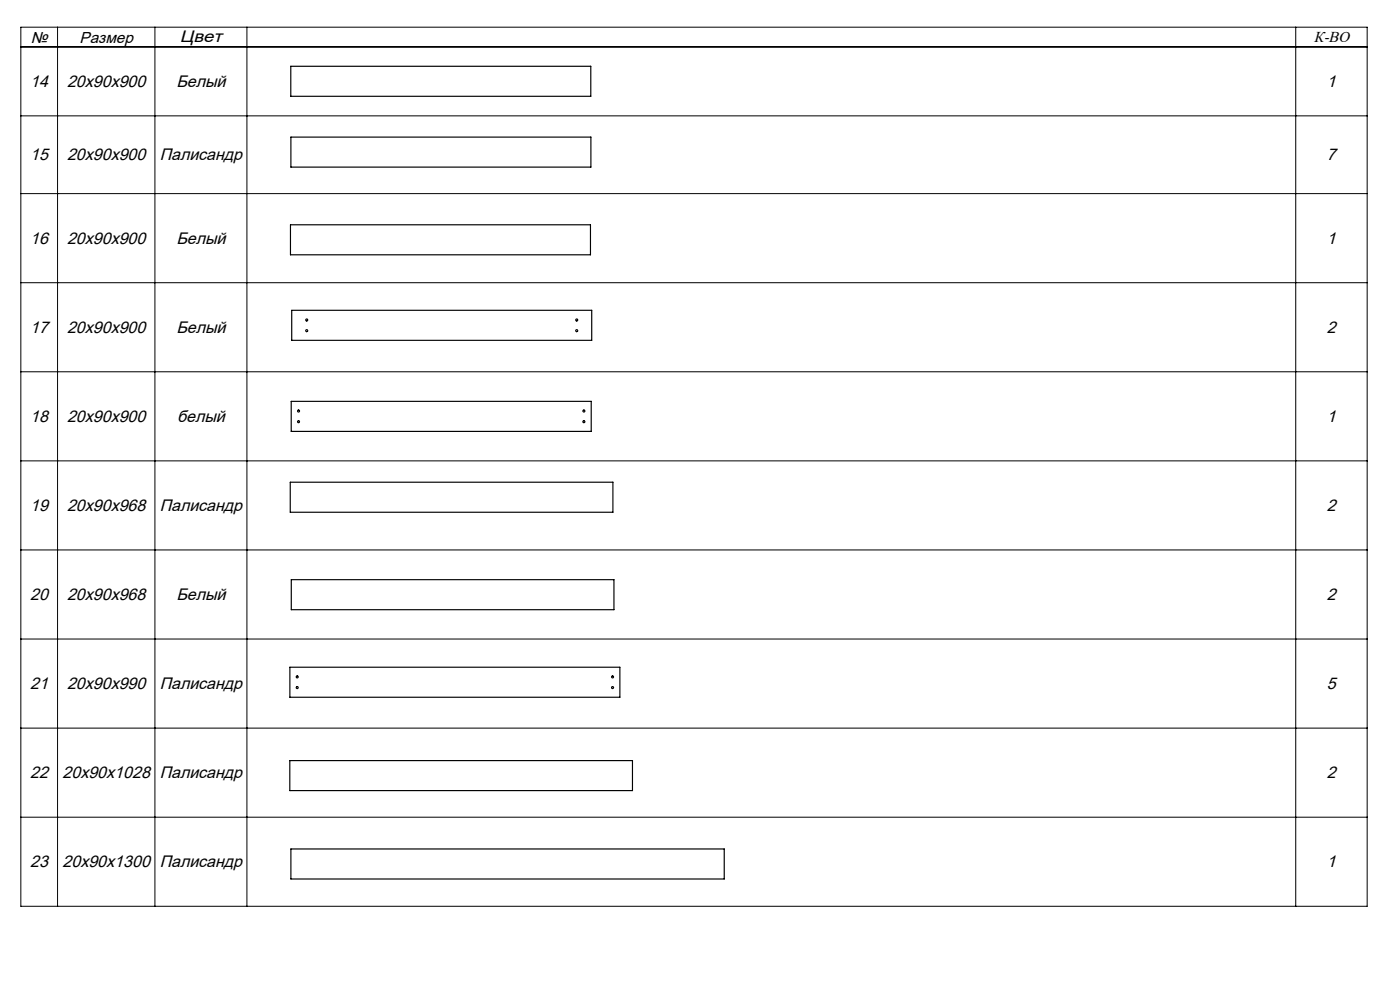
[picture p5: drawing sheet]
<svg xmlns="http://www.w3.org/2000/svg" width="420mm" height="297mm" viewBox="0 0 420 297" stroke-linecap="round" stroke-linejoin="round" font-family="sans-serif">
<defs><g id="words">
<g font-size="5">
<text x="53.9" y="12.7">Цвет</text>
<text x="9.1" y="26">14</text>
<text x="20.1" y="26">20х90х900</text>
<text x="52.9" y="26">Белый</text>
<text x="398.1" y="26">1</text>
<text x="9.1" y="48">15</text>
<text x="20.1" y="48">20х90х900</text>
<text x="48" y="48">Палисандр</text>
<text x="398.1" y="48">7</text>
<text x="9.1" y="73">16</text>
<text x="20.1" y="73">20х90х900</text>
<text x="52.9" y="73">Белый</text>
<text x="398.1" y="73">1</text>
<text x="9.1" y="99.7">17</text>
<text x="20.1" y="99.7">20х90х900</text>
<text x="52.9" y="99.7">Белый</text>
<text x="398.1" y="99.7">2</text>
<text x="9.1" y="126.4">18</text>
<text x="20.1" y="126.4">20х90х900</text>
<text x="53.1" y="126.4">белый</text>
<text x="398.1" y="126.4">1</text>
<text x="9.1" y="153.1">19</text>
<text x="20.1" y="153.1">20х90х968</text>
<text x="48" y="153.1">Палисандр</text>
<text x="398.1" y="153.1">2</text>
<text x="9.1" y="179.8">20</text>
<text x="20.1" y="179.8">20х90х968</text>
<text x="52.9" y="179.8">Белый</text>
<text x="398.1" y="179.8">2</text>
<text x="9.1" y="206.5">21</text>
<text x="20.1" y="206.5">20х90х990</text>
<text x="48" y="206.5">Палисандр</text>
<text x="398.1" y="206.5">5</text>
<text x="9.1" y="233.2">22</text>
<text x="18.8" y="233.2">20х90х1028</text>
<text x="48" y="233.2">Палисандр</text>
<text x="398.1" y="233.2">2</text>
<text x="9.1" y="259.9">23</text>
<text x="18.8" y="259.9">20х90х1300</text>
<text x="48" y="259.9">Палисандр</text>
<text x="398.1" y="259.9">1</text>
</g>
<g font-size="4.7">
<text x="9.3" y="12.8">№</text>
<text x="23.9" y="12.8">Размер</text>
<text x="394.2" y="12.5">К-ВО</text>
</g>
</g></defs>
<g fill="none" stroke="#000" stroke-width=".35">
<path d="M87.2 19.9h90v9h-90zM87.3 41.1h90v9h-90zM87.1 67.4h90v9h-90zM87.5 93h90v9h-90zM87.4 120.3h90v9h-90zM87.1 144.5h96.8v9h-96.8zM87.4 173.7h96.8v9h-96.8zM87 200h99v9h-99zM86.9 227.9h102.8v9h-102.8zM87.3 254.4h130v9h-130z"/>
<circle cx="92" cy="99.1" r=".3"/>
<circle cx="92" cy="95.9" r=".3"/>
<circle cx="173" cy="99.1" r=".3"/>
<circle cx="173" cy="95.9" r=".3"/>
<circle cx="89.6" cy="126.4" r=".3"/>
<circle cx="89.6" cy="123.2" r=".3"/>
<circle cx="175.2" cy="123.2" r=".3"/>
<circle cx="175.2" cy="126.4" r=".3"/>
<circle cx="89.2" cy="206.1" r=".3"/>
<circle cx="89.2" cy="202.9" r=".3"/>
<circle cx="183.8" cy="202.9" r=".3"/>
<circle cx="183.8" cy="206.1" r=".3"/>
</g>
<g fill="none" stroke="#000" stroke-width=".3">
<path d="M6.3 8.1h403.8v263.5h-403.8zM6.3 14.1h403.8M17.3 8.1v263.5M46.5 8.1v263.5M74.1 8.1v263.5M388.7 8.1v263.5M6.3 34.7h403.8M6.3 58h403.8M6.3 84.7h403.8M6.3 111.4h403.8M6.3 138.1h403.8M6.3 164.8h403.8"/>
<path d="M6.3 191.5h403.8M6.3 218.2h403.8M6.3 244.9h403.8"/>
</g>
<use href="#words"/>
</svg>
